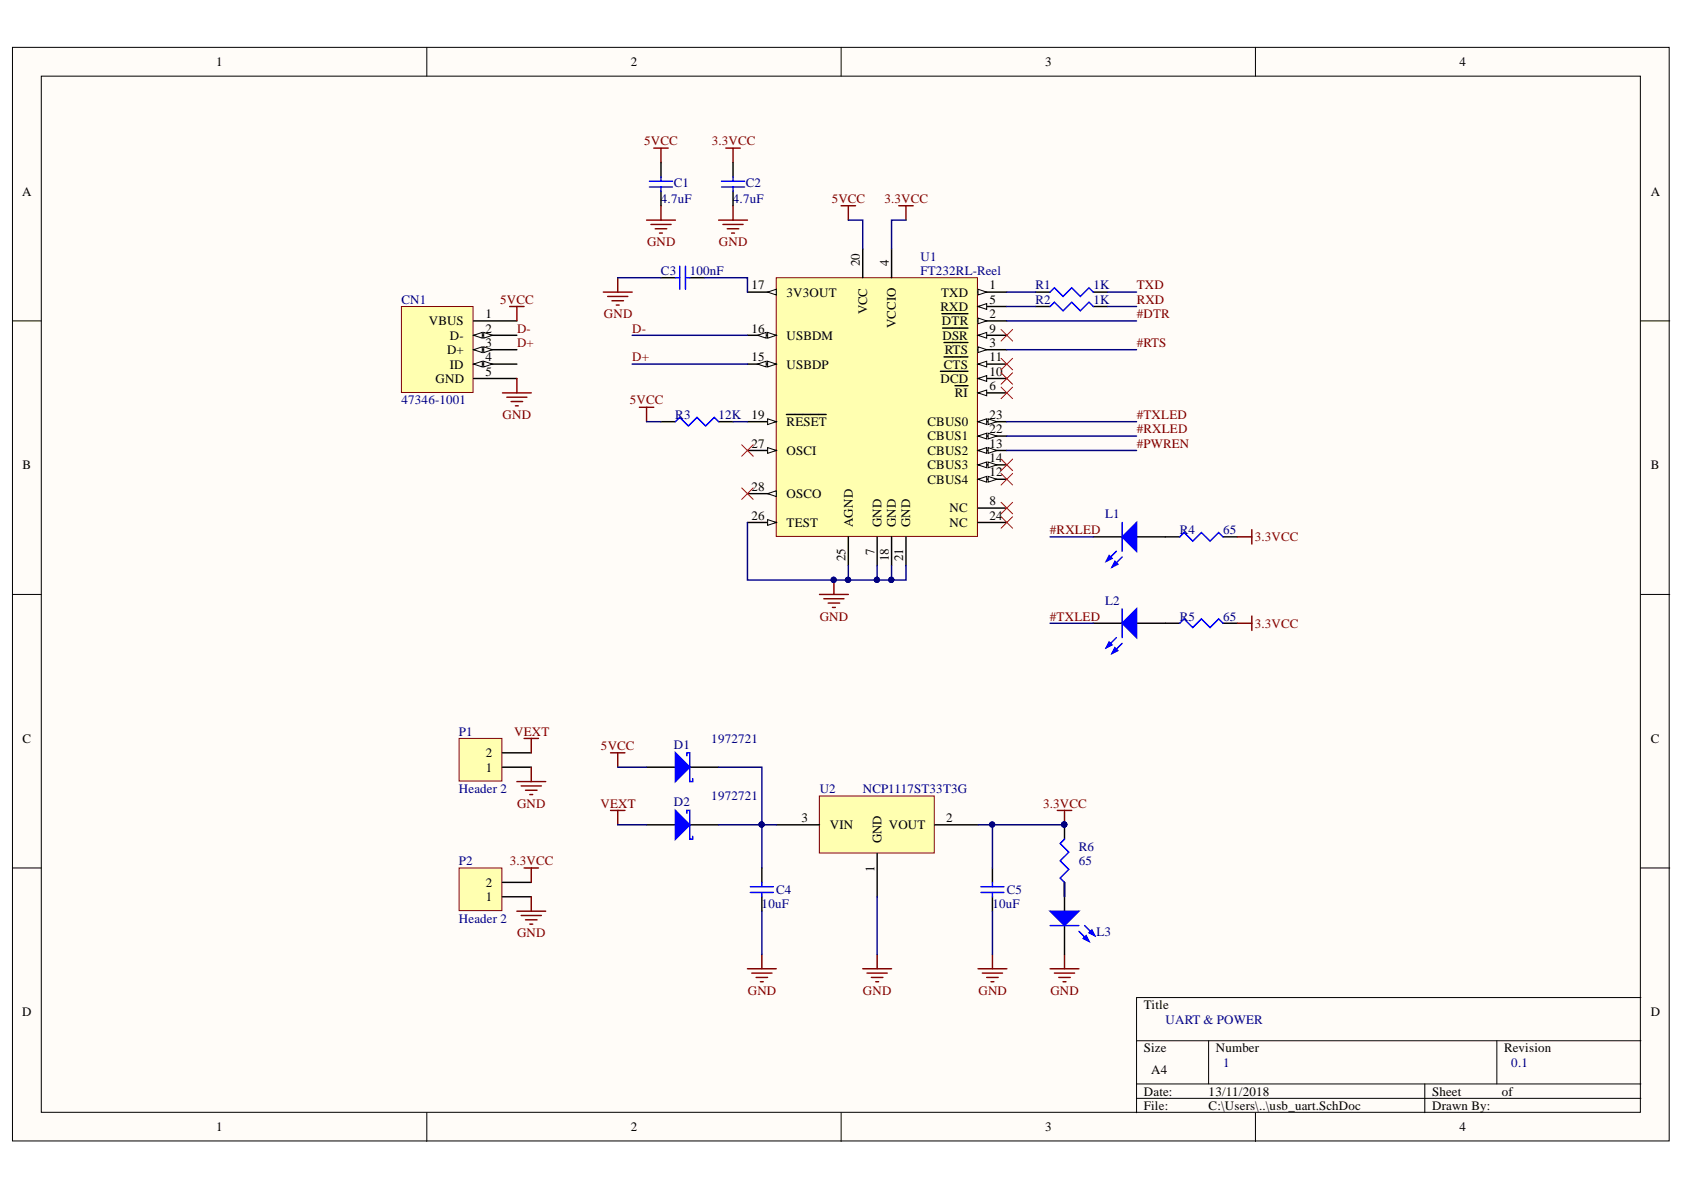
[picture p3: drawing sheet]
<svg xmlns="http://www.w3.org/2000/svg" width="297mm" height="210mm" viewBox="0 0 297 210" stroke-linecap="round" stroke-linejoin="round" font-family="sans-serif">
<defs><g id="words">
<g font-size="2.3">
<text x="38.2" y="11.7">1</text>
<text x="111.2" y="11.7">2</text>
<text x="184.3" y="11.7">3</text>
<text x="257.4" y="11.7">4</text>
<text x="3.9" y="34.5">A</text>
<text x="291.2" y="34.5">A</text>
<text x="151.7" y="46.9" transform="rotate(-90 151.7 46.9)">20</text>
<text x="156.8" y="46.9" transform="rotate(-90 156.8 46.9)">4</text>
<text x="132.6" y="51.1">17</text>
<text x="138.7" y="52.3">3V3OUT</text>
<text x="166" y="52.3">TXD</text>
<text x="174.5" y="53.6">5</text>
<text x="174.5" y="51.1">1</text>
<text x="75.6" y="57.4">VBUS</text>
<text x="79.4" y="59.9">D-</text>
<text x="85.6" y="56.1">1</text>
<text x="85.6" y="58.7">2</text>
<text x="132.6" y="58.7">16</text>
<text x="138.7" y="59.9">USBDM</text>
<text x="153" y="55.5" transform="rotate(-90 153 55.5)">VCC</text>
<text x="158" y="57.9" transform="rotate(-90 158 57.9)">VCCIO</text>
<text x="165.9" y="54.9">RXD</text>
<text x="166.2" y="57.4">DTR</text>
<text x="166.2" y="59.9">DSR</text>
<text x="174.5" y="58.7">9</text>
<text x="174.5" y="56.1">2</text>
<text x="78.8" y="62.5">D+</text>
<text x="79.4" y="65">ID</text>
<text x="85.6" y="61.2">3</text>
<text x="85.6" y="63.7">4</text>
<text x="132.6" y="63.7">15</text>
<text x="138.7" y="65">USBDP</text>
<text x="166.5" y="65">CTS</text>
<text x="166.7" y="62.5">RTS</text>
<text x="174.5" y="63.7">11</text>
<text x="174.5" y="61.2">3</text>
<text x="76.8" y="67.5">GND</text>
<text x="85.6" y="66.3">5</text>
<text x="165.9" y="67.5">DCD</text>
<text x="168.4" y="70.1">RI</text>
<text x="174.5" y="68.8">6</text>
<text x="174.5" y="66.3">10</text>
<text x="132.6" y="73.9">19</text>
<text x="138.7" y="75.2">RESET</text>
<text x="163.6" y="77.7">CBUS1</text>
<text x="163.6" y="75.2">CBUS0</text>
<text x="174.5" y="76.4">22</text>
<text x="174.5" y="73.9">23</text>
<text x="4" y="82.8">B</text>
<text x="132.6" y="79">27</text>
<text x="138.7" y="80.2">OSCI</text>
<text x="163.6" y="80.2">CBUS2</text>
<text x="163.6" y="82.8">CBUS3</text>
<text x="174.5" y="79">13</text>
<text x="174.5" y="81.5">14</text>
<text x="291.2" y="82.8">B</text>
<text x="132.6" y="86.6">28</text>
<text x="138.7" y="87.8">OSCO</text>
<text x="163.6" y="85.3">CBUS4</text>
<text x="174.5" y="89.1">8</text>
<text x="174.5" y="84">12</text>
<text x="132.6" y="91.6">26</text>
<text x="138.7" y="92.9">TEST</text>
<text x="150.4" y="92.9" transform="rotate(-90 150.4 92.9)">AGND</text>
<text x="155.5" y="92.9" transform="rotate(-90 155.5 92.9)">GND</text>
<text x="158" y="92.9" transform="rotate(-90 158 92.9)">GND</text>
<text x="160.6" y="92.9" transform="rotate(-90 160.6 92.9)">GND</text>
<text x="167.5" y="92.9">NC</text>
<text x="167.5" y="90.4">NC</text>
<text x="174.5" y="91.6">24</text>
<text x="149.2" y="99" transform="rotate(-90 149.2 99)">25</text>
<text x="154.2" y="97.9" transform="rotate(-90 154.2 97.9)">7</text>
<text x="156.8" y="99" transform="rotate(-90 156.8 99)">18</text>
<text x="159.3" y="99" transform="rotate(-90 159.3 99)">21</text>
<text x="4" y="131">C</text>
<text x="291.2" y="131">C</text>
<text x="85.7" y="136.1">1</text>
<text x="85.7" y="133.6">2</text>
<text x="141.4" y="145">3</text>
<text x="146.4" y="146.2">VIN</text>
<text x="155.5" y="148.8" transform="rotate(-90 155.5 148.8)">GND</text>
<text x="156.8" y="146.2">VOUT</text>
<text x="166.9" y="145">2</text>
<text x="154.2" y="153.8" transform="rotate(-90 154.2 153.8)">1</text>
<text x="85.7" y="158.9">1</text>
<text x="85.7" y="156.4">2</text>
<text x="3.9" y="179.3">D</text>
<text x="201.8" y="178">Title</text>
<text x="291.2" y="179.3">D</text>
<text x="201.8" y="185.6">Size</text>
<text x="214.5" y="185.6">Number</text>
<text x="265.3" y="185.6">Revision</text>
<text x="203" y="189.4">A4</text>
<text x="201.8" y="193.2">Date:</text>
<text x="201.8" y="195.8">File:</text>
<text x="213.2" y="193.2">13/11/2018</text>
<text x="213.2" y="195.8">C:\Users\..\usb_uart.SchDoc</text>
<text x="252.6" y="193.2">Sheet</text>
<text x="252.6" y="195.8">Drawn By:</text>
<text x="264.9" y="193.2">of</text>
<text x="38.2" y="199.6">1</text>
<text x="111.2" y="199.6">2</text>
<text x="184.3" y="199.6">3</text>
<text x="257.4" y="199.6">4</text>
</g>
<g font-size="2.3" fill="#800000">
<text x="113.6" y="25.6">5VCC</text>
<text x="125.5" y="25.6">3.3VCC</text>
<text x="146.7" y="35.8">5VCC</text>
<text x="156" y="35.8">3.3VCC</text>
<text x="114.1" y="43.5">GND</text>
<text x="126.8" y="43.5">GND</text>
<text x="88.2" y="53.6">5VCC</text>
<text x="200.5" y="51.1">TXD</text>
<text x="200.5" y="53.6">RXD</text>
<text x="91.2" y="58.7">D-</text>
<text x="106.5" y="56.1">GND</text>
<text x="111.5" y="58.7">D-</text>
<text x="200.5" y="56.1">#DTR</text>
<text x="91.2" y="61.2">D+</text>
<text x="111.5" y="63.7">D+</text>
<text x="200.5" y="61.2">#RTS</text>
<text x="111.1" y="71.3">5VCC</text>
<text x="88.7" y="73.9">GND</text>
<text x="200.5" y="73.9">#TXLED</text>
<text x="200.5" y="76.4">#RXLED</text>
<text x="200.5" y="79">#PWREN</text>
<text x="185.2" y="94.2">#RXLED</text>
<text x="221.3" y="95.4">3.3VCC</text>
<text x="144.6" y="109.5">GND</text>
<text x="185.2" y="109.5">#TXLED</text>
<text x="221.3" y="110.7">3.3VCC</text>
<text x="90.7" y="129.8">VEXT</text>
<text x="106" y="132.3">5VCC</text>
<text x="91.2" y="142.4">GND</text>
<text x="105.9" y="142.4">VEXT</text>
<text x="184" y="142.4">3.3VCC</text>
<text x="89.9" y="152.6">3.3VCC</text>
<text x="91.2" y="165.3">GND</text>
<text x="131.9" y="175.5">GND</text>
<text x="152.2" y="175.5">GND</text>
<text x="172.6" y="175.5">GND</text>
<text x="185.3" y="175.5">GND</text>
</g>
<g font-size="2.3" fill="#000080">
<text x="116.6" y="35.8">4.7uF</text>
<text x="118.9" y="33">C1</text>
<text x="129.3" y="35.8">4.7uF</text>
<text x="131.6" y="33">C2</text>
<text x="162.3" y="46">U1</text>
<text x="70.8" y="53.6">CN1</text>
<text x="116.6" y="48.5">C3</text>
<text x="121.7" y="48.5">100nF</text>
<text x="162.3" y="48.5">FT232RL-Reel</text>
<text x="182.7" y="51.1">R1</text>
<text x="182.7" y="53.6">R2</text>
<text x="192.9" y="51.1">1K</text>
<text x="192.9" y="53.6">1K</text>
<text x="70.8" y="71.3">47346-1001</text>
<text x="119.1" y="73.9">R3</text>
<text x="126.7" y="73.9">12K</text>
<text x="194.9" y="91.4">L1</text>
<text x="208.1" y="94.2">R4</text>
<text x="215.7" y="94.2">65</text>
<text x="194.9" y="106.7">L2</text>
<text x="208.1" y="109.5">R5</text>
<text x="215.7" y="109.5">65</text>
<text x="81" y="129.8">P1</text>
<text x="125.5" y="131">1972721</text>
<text x="118.9" y="132">D1</text>
<text x="81" y="139.9">Header 2</text>
<text x="118.9" y="142.2">D2</text>
<text x="125.5" y="141.2">1972721</text>
<text x="144.6" y="139.9">U2</text>
<text x="152.2" y="139.9">NCP1117ST33T3G</text>
<text x="81" y="152.6">P2</text>
<text x="190.3" y="152.6">65</text>
<text x="190.3" y="150">R6</text>
<text x="134.3" y="160.2">10uF</text>
<text x="136.9" y="157.7">C4</text>
<text x="175" y="160.2">10uF</text>
<text x="177.6" y="157.7">C5</text>
<text x="81" y="162.7">Header 2</text>
<text x="193.4" y="165.1">L3</text>
<text x="205.6" y="180.6">UART &amp; POWER</text>
<text x="215.7" y="188.2">1</text>
<text x="266.6" y="188.2">0.1</text>
</g>
</g></defs>
<g fill="#fffcf8" stroke="#000" stroke-width=".18">
<path d="M2.2 8.4h292.2v192.9h-292.2z"/>
<path d="M7.3 13.4h282v182.8h-282z"/>
</g>
<g fill="none" stroke="#000" stroke-width=".18">
<path d="M75.3 8.4v5M148.4 8.4v5M221.4 8.4v5M2.2 56.6h5.1M289.4 56.6h5.1M2.2 104.9h5.1M289.4 104.9h5.1M2.2 153.1h5.1M289.4 153.1h5.1M289.4 176h-88.9v20.3M75.3 196.3v5.1M148.4 196.3v5.1"/>
<path d="M200.5 183.6h88.9M200.5 191.2h88.9M200.5 193.7h88.9M213.2 183.6v7.6M221.4 196.3v5.1M251.3 191.2v5.1M264 183.6v7.6"/>
</g>
<path d="M136.9 49h35.5v45.6h-35.5z" fill="#ffffb0" stroke="#800000" stroke-width=".18"/>
<path d="M157.3 43.9v5.1M172.5 54.1h5.1M172.5 92.2h5.1M172.5 89.6h5.1" fill="none" stroke="#000" stroke-width=".25"/>
<path d="M172.5 54.1l1.5-.5v1z" fill="#fffcf8"/>
<path d="M172.5 54.1l1.5-.5v1z" fill="none" stroke="#000" stroke-width=".18"/>
<path d="M172.5 69.3h5.1" fill="none" stroke="#000" stroke-width=".25"/>
<path d="M172.5 69.3l1.5-.5v1z" fill="#fffcf8"/>
<path d="M172.5 69.3l1.5-.5v1z" fill="none" stroke="#000" stroke-width=".18"/>
<path d="M172.5 59.1h5.1M168.4 68h2.3M154.7 94.7v5.1" fill="none" stroke="#000" stroke-width=".25"/>
<path d="M172.5 59.1l1.5-.5v1.1z" fill="#fffcf8"/>
<path d="M172.5 59.1l1.5-.5v1.1z" fill="none" stroke="#000" stroke-width=".18"/>
<path d="M166.3 57.9h4.4M172.5 66.8h5.1" fill="none" stroke="#000" stroke-width=".25"/>
<path d="M172.5 66.8l1.5-.5v1z" fill="#fffcf8"/>
<path d="M172.5 66.8l1.5-.5v1z" fill="none" stroke="#000" stroke-width=".18"/>
<path d="M165.9 65.5h4.8M172.5 64.2h5.1" fill="none" stroke="#000" stroke-width=".25"/>
<path d="M172.5 64.2l1.5-.5v1z" fill="#fffcf8"/>
<path d="M172.5 64.2l1.5-.5v1z" fill="none" stroke="#000" stroke-width=".18"/>
<path d="M166.5 63h4.2M172.5 84.5h5.1" fill="none" stroke="#000" stroke-width=".25"/>
<path d="M172.5 84.5l1.5-.5v1z" fill="#fffcf8"/>
<path d="M172.5 84.5l1.5-.5v1z" fill="none" stroke="#000" stroke-width=".18"/>
<path d="M174.3 84l1.5 .5-1.5 .5z" fill="#fffcf8"/>
<path d="M174.3 84l1.5 .5-1.5 .5z" fill="none" stroke="#000" stroke-width=".18"/>
<path d="M172.5 79.5h5.1" fill="none" stroke="#000" stroke-width=".25"/>
<path d="M172.5 79.5l1.5-.5v1z" fill="#fffcf8"/>
<path d="M172.5 79.5l1.5-.5v1z" fill="none" stroke="#000" stroke-width=".18"/>
<path d="M174.3 79l1.5 .5-1.5 .5z" fill="#fffcf8"/>
<path d="M174.3 79l1.5 .5-1.5 .5z" fill="none" stroke="#000" stroke-width=".18"/>
<path d="M172.5 82h5.1" fill="none" stroke="#000" stroke-width=".25"/>
<path d="M172.5 82l1.5-.5v1z" fill="#fffcf8"/>
<path d="M172.5 82l1.5-.5v1z" fill="none" stroke="#000" stroke-width=".18"/>
<path d="M174.3 81.5l1.5 .5-1.5 .5z" fill="#fffcf8"/>
<path d="M174.3 81.5l1.5 .5-1.5 .5z" fill="none" stroke="#000" stroke-width=".18"/>
<path d="M131.8 64.2h5.1" fill="none" stroke="#000" stroke-width=".25"/>
<path d="M135.4 63.7l1.5 .5-1.5 .5z" fill="#fffcf8"/>
<path d="M135.4 63.7l1.5 .5-1.5 .5z" fill="none" stroke="#000" stroke-width=".18"/>
<path d="M133.6 64.2l1.5-.5v1z" fill="#fffcf8"/>
<path d="M133.6 64.2l1.5-.5v1z" fill="none" stroke="#000" stroke-width=".18"/>
<path d="M131.8 59.1h5.1" fill="none" stroke="#000" stroke-width=".25"/>
<path d="M135.4 58.6l1.5 .5-1.5 .6z" fill="#fffcf8"/>
<path d="M135.4 58.6l1.5 .5-1.5 .6z" fill="none" stroke="#000" stroke-width=".18"/>
<path d="M133.6 59.1l1.5-.5v1.1z" fill="#fffcf8"/>
<path d="M133.6 59.1l1.5-.5v1.1z" fill="none" stroke="#000" stroke-width=".18"/>
<path d="M131.8 51.5h5.1" fill="none" stroke="#000" stroke-width=".25"/>
<path d="M135.4 51.5l1.5-.5v1z" fill="#fffcf8"/>
<path d="M135.4 51.5l1.5-.5v1z" fill="none" stroke="#000" stroke-width=".18"/>
<path d="M131.8 74.4h5.1M157.3 94.7v5.1" fill="none" stroke="#000" stroke-width=".25"/>
<path d="M135.4 73.9l1.5 .5-1.5 .5z" fill="#fffcf8"/>
<path d="M135.4 73.9l1.5 .5-1.5 .5z" fill="none" stroke="#000" stroke-width=".18"/>
<path d="M152.2 43.9v5.1M138.7 73.1h7M172.5 76.9h5.1M159.8 94.7v5.1" fill="none" stroke="#000" stroke-width=".25"/>
<path d="M172.5 76.9l1.5-.5v1z" fill="#fffcf8"/>
<path d="M172.5 76.9l1.5-.5v1z" fill="none" stroke="#000" stroke-width=".18"/>
<path d="M174.3 76.4l1.5 .5-1.5 .5z" fill="#fffcf8"/>
<path d="M174.3 76.4l1.5 .5-1.5 .5z" fill="none" stroke="#000" stroke-width=".18"/>
<path d="M172.5 74.4h5.1" fill="none" stroke="#000" stroke-width=".25"/>
<path d="M172.5 74.4l1.5-.5v1z" fill="#fffcf8"/>
<path d="M172.5 74.4l1.5-.5v1z" fill="none" stroke="#000" stroke-width=".18"/>
<path d="M174.3 73.9l1.5 .5-1.5 .5z" fill="#fffcf8"/>
<path d="M174.3 73.9l1.5 .5-1.5 .5z" fill="none" stroke="#000" stroke-width=".18"/>
<path d="M131.8 92.2h5.1M149.6 94.7v5.1" fill="none" stroke="#000" stroke-width=".25"/>
<path d="M135.4 91.6l1.5 .6-1.5 .5z" fill="#fffcf8"/>
<path d="M135.4 91.6l1.5 .6-1.5 .5z" fill="none" stroke="#000" stroke-width=".18"/>
<path d="M131.8 79.5h5.1" fill="none" stroke="#000" stroke-width=".25"/>
<path d="M135.4 79l1.5 .5-1.5 .5z" fill="#fffcf8"/>
<path d="M135.4 79l1.5 .5-1.5 .5z" fill="none" stroke="#000" stroke-width=".18"/>
<path d="M131.8 87.1h5.1" fill="none" stroke="#000" stroke-width=".25"/>
<path d="M135.4 87.1l1.5-.5v1z" fill="#fffcf8"/>
<path d="M135.4 87.1l1.5-.5v1z" fill="none" stroke="#000" stroke-width=".18"/>
<path d="M172.5 51.5h5.1" fill="none" stroke="#000" stroke-width=".25"/>
<path d="M172.5 51l1.5 .5-1.5 .5z" fill="#fffcf8"/>
<path d="M172.5 51l1.5 .5-1.5 .5z" fill="none" stroke="#000" stroke-width=".18"/>
<path d="M172.5 56.6h5.1" fill="none" stroke="#000" stroke-width=".25"/>
<path d="M172.5 56.1l1.5 .5-1.5 .5z" fill="#fffcf8"/>
<path d="M172.5 56.1l1.5 .5-1.5 .5z" fill="none" stroke="#000" stroke-width=".18"/>
<path d="M166.1 55.3h4.6M172.5 61.7h5.1" fill="none" stroke="#000" stroke-width=".25"/>
<path d="M172.5 61.2l1.5 .5-1.5 .5z" fill="#fffcf8"/>
<path d="M172.5 61.2l1.5 .5-1.5 .5z" fill="none" stroke="#000" stroke-width=".18"/>
<g fill="none" stroke="#000" stroke-width=".25">
<path d="M116.6 28.7v2.5M116.6 33.7v2.6M129.3 28.7v2.5M129.3 33.7v2.6M116.6 49h2.5M121.7 49h2.5M116.6 74.4h2.5M126.8 74.4h2.5M166.5 60.4h4.2M205.6 94.7h2.5M215.7 94.7h2.6M205.6 109.9h2.5"/>
<path d="M215.7 109.9h2.6"/>
</g>
<g fill="none" stroke="#800000" stroke-width=".25">
<path d="M114 38.8h5.1M114.8 39.6h3.6M115.3 26.1h2.6M116.6 26.1v2.6M116.6 36.3v2.5M126.8 38.8h5M127.5 39.6h3.6M128 26.1h2.6M129.3 26.1v2.6M129.3 36.3v2.5M148.4 36.3h2.5M149.6 36.3v2.5"/>
<path d="M158.5 36.3h2.6M159.8 36.3v2.5M106.4 51.5h5.1M107.2 52.3h3.5M107.9 53h2.1M108.7 53.8h.5M109 49v2.5M115.6 40.4h2M116.3 41.1h.5M128.3 40.4h2M129 41.1h.6M112.8 71.8h2.5"/>
<path d="M114 71.8v2.6M218.3 94.7h2.5M220.8 93.4v2.6M144.6 104.9h5M145.3 105.6h3.6M146.1 106.4h2M146.8 107.1h.5M147.1 102.3v2.6M218.3 109.9h2.5M220.8 108.7v2.5"/>
</g>
<circle cx="147" cy="102.3" r=".46" fill="#000080" stroke="#000080" stroke-width=".18"/>
<g fill="none" stroke="#00f" stroke-width=".25">
<path d="M114.6 32h4M114.6 33h4M116.6 31.2v.8M116.6 33v.7M127.3 32h4M127.3 33h4M129.3 31.2v.8M129.3 33v.7M119.1 49h.8M119.9 47v4M120.9 47v4M120.9 49h.8"/>
<path d="M119.1 74.4l.8-.8 1.5 1.5 1.5-1.5 1.6 1.5 1.5-1.5 .8 .8M208.1 94.7l.8-.8 1.5 1.6 1.5-1.6 1.5 1.6 1.6-1.6 .7 .8M208.1 109.9l.8-.7 1.5 1.5 1.5-1.5 1.5 1.5 1.6-1.5 .7 .7"/>
</g>
<path d="M144.5 140.4h20.3v10.1h-20.3z" fill="#ffffb0" stroke="#800000" stroke-width=".18"/>
<path d="M136.9 145.5h7.7M154.7 150.6v7.6M164.9 145.5h7.6" fill="none" stroke="#000" stroke-width=".25"/>
<path d="M107.7 132.8h2.5M109 132.8v2.5M107.7 142.9h2.5M109 142.9v2.6M186.5 142.9h2.5M187.8 142.9v2.6M152.2 170.9h5.1M152.9 171.6h3.6M153.7 172.4h2M154.5 173.2h.5M154.7 168.3v2.6" fill="none" stroke="#800000" stroke-width=".25"/>
<circle cx="187.7" cy="145.4" r=".46" fill="#000080" stroke="#000080" stroke-width=".18"/>
<path d="M81 153.1h7.5v7.5h-7.5z" fill="#ffffb0" stroke="#800000" stroke-width=".18"/>
<path d="M88.6 158.2h5.1M88.6 155.6h5.1M134.4 153.1v2.5M134.4 158.2v2.5M175.1 153.1v2.5M175.1 158.2v2.5" fill="none" stroke="#000" stroke-width=".25"/>
<path d="M132.3 156.4h4.1M132.3 157.4h4.1M134.4 155.6v.8M134.4 157.4v.8M173 156.4h4.1M173 157.4h4.1M175.1 155.6v.8M175.1 157.4v.8" fill="none" stroke="#00f" stroke-width=".25"/>
<path d="M81 130.2h7.5v7.6h-7.5z" fill="#ffffb0" stroke="#800000" stroke-width=".18"/>
<path d="M88.6 135.3h5.1M88.6 132.8h5.1" fill="none" stroke="#000" stroke-width=".25"/>
<path d="M70.8 54.1h12.6v15.1h-12.6z" fill="#ffffb0" stroke="#800000" stroke-width=".18"/>
<path d="M83.5 56.6h7.7M83.5 59.1h7.7" fill="none" stroke="#000" stroke-width=".25"/>
<path d="M83.5 59.1l1.6-.5v1.1z" fill="#fffcf8"/>
<path d="M83.5 59.1l1.6-.5v1.1z" fill="none" stroke="#000" stroke-width=".18"/>
<path d="M85.3 58.6l1.5 .5-1.5 .6z" fill="#fffcf8"/>
<path d="M85.3 58.6l1.5 .5-1.5 .6z" fill="none" stroke="#000" stroke-width=".18"/>
<path d="M83.5 61.7h7.7" fill="none" stroke="#000" stroke-width=".25"/>
<path d="M83.5 61.7l1.6-.5v1z" fill="#fffcf8"/>
<path d="M83.5 61.7l1.6-.5v1z" fill="none" stroke="#000" stroke-width=".18"/>
<path d="M85.3 61.2l1.5 .5-1.5 .5z" fill="#fffcf8"/>
<path d="M85.3 61.2l1.5 .5-1.5 .5z" fill="none" stroke="#000" stroke-width=".18"/>
<path d="M83.5 64.2h7.7" fill="none" stroke="#000" stroke-width=".25"/>
<path d="M83.5 64.2l1.6-.5v1z" fill="#fffcf8"/>
<path d="M83.5 64.2l1.6-.5v1z" fill="none" stroke="#000" stroke-width=".18"/>
<path d="M85.3 63.7l1.5 .5-1.5 .5z" fill="#fffcf8"/>
<path d="M85.3 63.7l1.5 .5-1.5 .5z" fill="none" stroke="#000" stroke-width=".18"/>
<path d="M83.5 66.8h7.7M192.8 109.9h5.1M200.5 109.9h5.1M187.8 145.5v2.5M187.8 155.6v2.6" fill="none" stroke="#000" stroke-width=".25"/>
<g fill="none" stroke="#800000" stroke-width=".25">
<path d="M89.9 54.1h2.5M91.2 54.1v2.5M88.6 69.3h5.1M89.4 70.1h3.5M90.2 70.8h2M90.9 71.6h.5M91.2 66.8v2.5M91.2 137.9h5.1M91.9 138.6h3.6M92.4 130.2h2.6M92.7 139.4h2M93.7 130.2v2.6"/>
<path d="M93.7 135.3v2.6M93.5 140.2h.5M93.7 158.2v2.5M91.2 160.7h5.1M91.9 161.5h3.6M92.7 162.2h2M93.5 163h.5M131.8 170.9h5.1M132.6 171.6h3.6M133.4 172.4h2M134.1 173.2h.5M134.4 168.3v2.6"/>
<path d="M172.5 170.9h5.1M173.3 171.6h3.5M174 172.4h2.1M174.8 173.2h.5M175.1 168.3v2.6M185.2 170.9h5.1M186 171.6h3.5M186.7 172.4h2.1M187.5 173.2h.5M187.8 168.3v2.6"/>
</g>
<circle cx="187.7" cy="145.4" r=".46" fill="#000080" stroke="#000080" stroke-width=".18"/>
<path d="M187.8 148l-.8 .8 1.5 1.5-1.5 1.5 1.5 1.6-1.5 1.5 .8 .7" fill="none" stroke="#00f" stroke-width=".25"/>
<path d="M197.9 109.9l2.6-2.5v5.1z" fill="#00f"/>
<path d="M196.9 112.5l-1.8 1.8M197.9 109.9l2.6-2.5v5.1zM197.9 113.5l-1.7 1.8" fill="none" stroke="#00f" stroke-width=".25"/>
<path d="M195.6 113.2l.6 .5-1.1 .6z" fill="#00f"/>
<path d="M195.6 113.2l.6 .5-1.1 .6z" fill="none" stroke="#00f" stroke-width=".25"/>
<path d="M196.7 114.3l.5 .5-1 .5z" fill="#00f"/>
<path d="M196.7 114.3l.5 .5-1 .5zM197.9 107.4v5.1" fill="none" stroke="#00f" stroke-width=".25"/>
<path d="M192.8 94.7h5.1M200.5 94.7h5.1" fill="none" stroke="#000" stroke-width=".25"/>
<path d="M197.9 94.7l2.6-2.5v5z" fill="#00f"/>
<path d="M196.9 97.2l-1.8 1.8M197.9 94.7l2.6-2.5v5zM197.9 98.3l-1.7 1.7" fill="none" stroke="#00f" stroke-width=".25"/>
<path d="M195.6 98l.6 .5-1.1 .5z" fill="#00f"/>
<path d="M195.6 98l.6 .5-1.1 .5z" fill="none" stroke="#00f" stroke-width=".25"/>
<path d="M196.7 99l.5 .5-1 .5z" fill="#00f"/>
<path d="M196.7 99l.5 .5-1 .5zM197.9 92.2v5" fill="none" stroke="#00f" stroke-width=".25"/>
<path d="M187.8 155.6v5.1M187.8 163.3v5" fill="none" stroke="#000" stroke-width=".25"/>
<path d="M185.2 160.7h5.1l-2.5 2.6z" fill="#00f"/>
<path d="M185.2 160.7h5.1l-2.5 2.6zM190.3 164.3l1.8 1.8M191.3 163.3l1.8 1.7" fill="none" stroke="#00f" stroke-width=".25"/>
<path d="M191.1 165.5l.5-.5 .5 1.1z" fill="#00f"/>
<path d="M191.1 165.5l.5-.5 .5 1.1z" fill="none" stroke="#00f" stroke-width=".25"/>
<path d="M192.1 164.5l.5-.5 .5 1z" fill="#00f"/>
<path d="M185.2 163.3h5.1M192.1 164.5l.5-.5 .5 1z" fill="none" stroke="#00f" stroke-width=".25"/>
<path d="M114 135.3h5.1M121.7 135.3h5.1" fill="none" stroke="#000" stroke-width=".25"/>
<path d="M119.1 132.8l2.6 2.5-2.6 2.6z" fill="#00f"/>
<path d="M119.1 132.8l2.6 2.5-2.6 2.6zM121.2 133.3v-.5h.5v5.1h.5v-.5" fill="none" stroke="#00f" stroke-width=".25"/>
<path d="M114 145.5h5.1M121.7 145.5h5.1" fill="none" stroke="#000" stroke-width=".25"/>
<path d="M119.1 142.9l2.6 2.6-2.6 2.5z" fill="#00f"/>
<path d="M185.2 51.5l.8-.7 1.5 1.5 1.5-1.5 1.6 1.5 1.5-1.5 .7 .7M185.2 54.1l.8-.8 1.5 1.5 1.5-1.5 1.6 1.5 1.5-1.5 .7 .8M119.1 142.9l2.6 2.6-2.6 2.5zM121.2 143.5v-.6h.5v5.1h.5v-.5" fill="none" stroke="#00f" stroke-width=".25"/>
<path d="M92.4 153.1h2.6M93.7 153.1v2.5" fill="none" stroke="#800000" stroke-width=".25"/>
<g fill="none" stroke="#f00" stroke-width=".18">
<path d="M176.6 58.1l2 2.1M178.6 58.1l-2 2.1M130.8 78.4l2.1 2.1M132.9 78.4l-2.1 2.1M176.6 63.2l2 2M176.6 65.7l2 2.1M176.6 68.3l2 2M178.6 63.2l-2 2M178.6 65.7l-2 2.1M178.6 68.3l-2 2M130.8 86.1l2.1 2M132.9 86.1l-2.1 2"/>
<path d="M176.6 81l2 2M176.6 83.5l2 2.1M176.6 88.6l2 2M176.6 91.1l2 2.1M178.6 81l-2 2M178.6 83.5l-2 2.1M178.6 88.6l-2 2M178.6 91.1l-2 2.1"/>
</g>
<path d="M182.7 51.5h2.5M182.7 54.1h2.5M192.8 51.5h2.6M192.8 54.1h2.6" fill="none" stroke="#000" stroke-width=".25"/>
<g fill="none" stroke="#000080" stroke-width=".25">
<path d="M149.6 38.8h2.6v5.1M159.8 38.8h-2.5v5.1M109 49h7.6M111.5 59.1h20.3M124.2 49h7.6v2.5M177.6 56.6h22.9M177.6 51.5h5.1M177.6 54.1h5.1M195.4 51.5h5.1M195.4 54.1h5.1M111.5 64.2h20.3M114 74.4h2.6"/>
<path d="M129.3 74.4h2.5M177.6 74.4h22.9M177.6 61.7h22.9M177.6 76.9h22.9M177.6 79.5h22.9M131.8 92.2v10.1h25.5M149.6 99.8v2.5M154.7 99.8v2.5M157.3 99.8v2.5h2.5v-2.5M185.2 94.7h7.6M185.2 109.9h7.6M109 135.3h5"/>
<path d="M126.8 135.3h7.6v17.8M109 145.5h5M126.8 145.5h10.1M154.7 158.2v10.1M172.5 145.5h2.6v7.6M175.1 145.5h12.7M187.8 155.6v2.6M134.4 160.7v7.6M175.1 160.7v7.6"/>
</g>
<g fill="#000080" stroke="#000080" stroke-width=".18">
<circle cx="157.2" cy="102.3" r=".46"/>
<circle cx="149.6" cy="102.3" r=".46"/>
<circle cx="154.7" cy="102.3" r=".46"/>
<circle cx="147" cy="102.3" r=".46"/>
<circle cx="134.3" cy="145.4" r=".46"/>
<circle cx="175" cy="145.4" r=".46"/>
<circle cx="187.7" cy="145.4" r=".46"/>
</g>
<use href="#words"/>
</svg>
